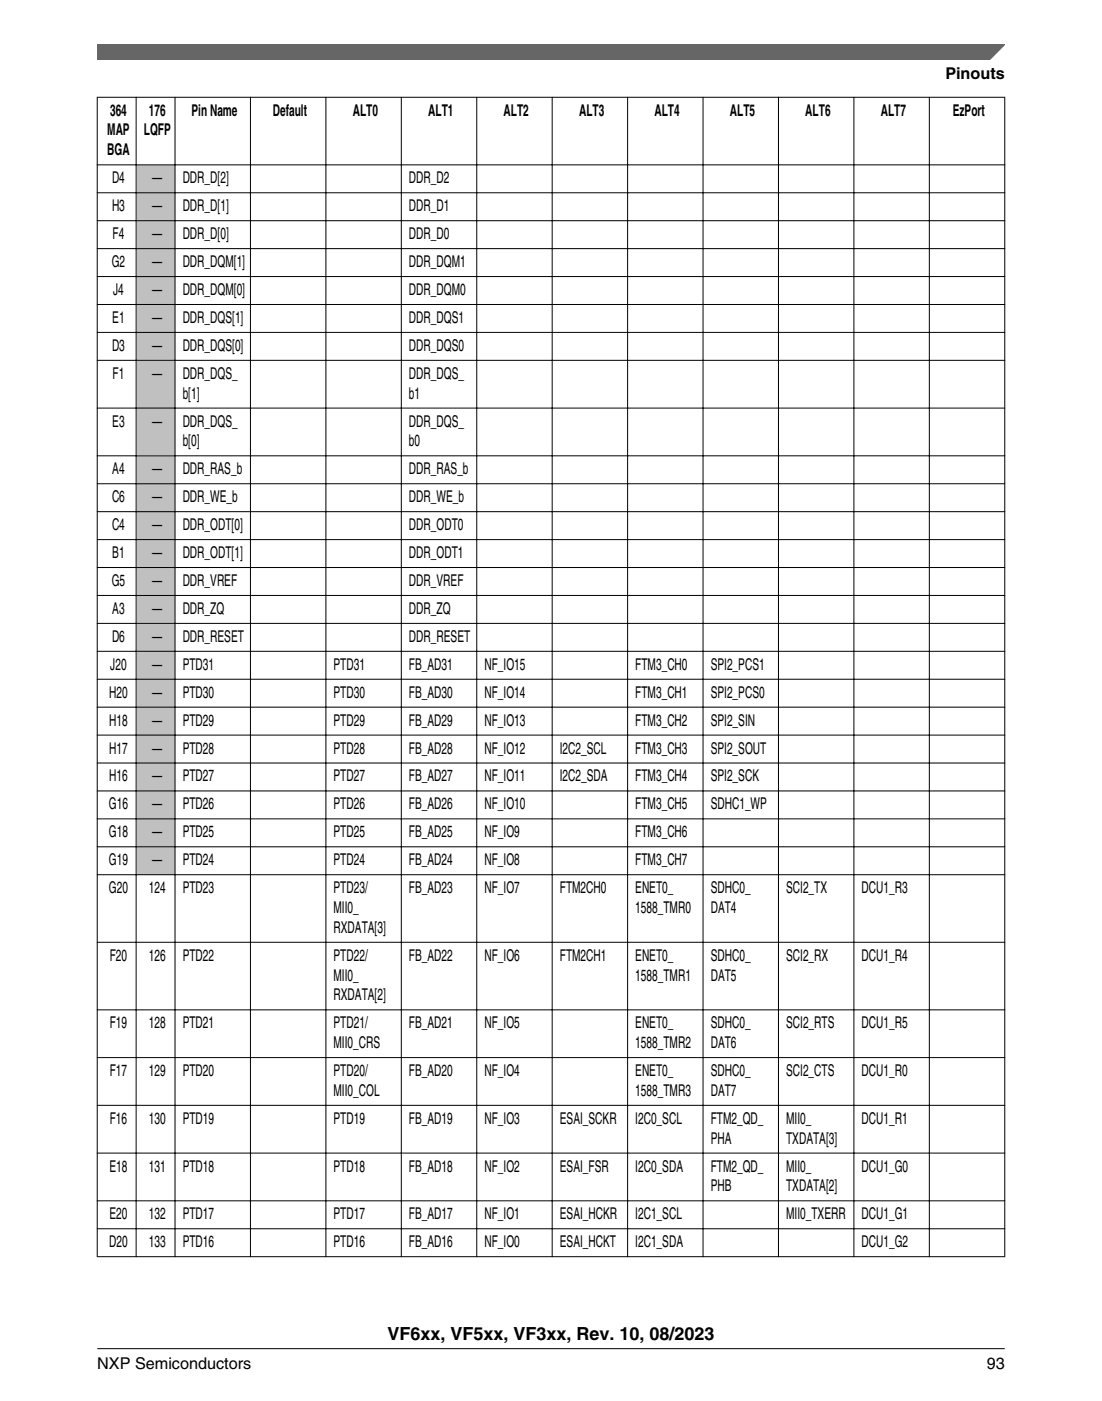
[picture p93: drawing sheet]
<svg xmlns="http://www.w3.org/2000/svg" width="216mm" height="274mm" viewBox="0 0 216 274" stroke-linecap="round" stroke-linejoin="round" font-family="sans-serif">
<defs><g id="words">
<text font-size="3.5" x="75.9" y="262.3">VF6xx, VF5xx, VF3xx, Rev. 10, 08/2023</text>
<g font-size="3.2">
<text x="185.2" y="15.5">Pinouts</text>
<text x="21.6" y="22.6">364</text>
<text x="29.2" y="22.6">176</text>
<text x="37.5" y="22.6">Pin Name</text>
<text x="53.4" y="22.6">Default</text>
<text x="69.1" y="22.6">ALT0</text>
<text x="83.9" y="22.6">ALT1</text>
<text x="98.7" y="22.6">ALT2</text>
<text x="113.4" y="22.6">ALT3</text>
<text x="128.2" y="22.6">ALT4</text>
<text x="143" y="22.6">ALT5</text>
<text x="157.8" y="22.6">ALT6</text>
<text x="172.6" y="22.6">ALT7</text>
<text x="186.7" y="22.6">EzPort</text>
<text x="21" y="26.5">MAP</text>
<text x="28.2" y="26.5">LQFP</text>
<text x="21" y="30.4">BGA</text>
<text x="21.9" y="35.9">D4</text>
<text x="29.8" y="35.9">—</text>
<text x="35.8" y="35.9">DDR_D[2]</text>
<text x="80.1" y="35.9">DDR_D2</text>
<text x="21.9" y="41.4">H3</text>
<text x="29.8" y="41.4">—</text>
<text x="35.8" y="41.4">DDR_D[1]</text>
<text x="80.1" y="41.4">DDR_D1</text>
<text x="22.1" y="46.8">F4</text>
<text x="29.8" y="46.8">—</text>
<text x="35.8" y="46.8">DDR_D[0]</text>
<text x="80.1" y="46.8">DDR_D0</text>
<text x="21.9" y="52.3">G2</text>
<text x="29.8" y="52.3">—</text>
<text x="35.8" y="52.3">DDR_DQM[1]</text>
<text x="80.1" y="52.3">DDR_DQM1</text>
<text x="22.2" y="57.8">J4</text>
<text x="29.8" y="57.8">—</text>
<text x="35.8" y="57.8">DDR_DQM[0]</text>
<text x="80.1" y="57.8">DDR_DQM0</text>
<text x="22" y="63.2">E1</text>
<text x="29.8" y="63.2">—</text>
<text x="35.8" y="63.2">DDR_DQS[1]</text>
<text x="80.1" y="63.2">DDR_DQS1</text>
<text x="21.9" y="68.7">D3</text>
<text x="29.8" y="68.7">—</text>
<text x="35.8" y="68.7">DDR_DQS[0]</text>
<text x="80.1" y="68.7">DDR_DQS0</text>
<text x="22.1" y="74.2">F1</text>
<text x="29.8" y="74.2">—</text>
<text x="35.8" y="74.2">DDR_DQS_</text>
<text x="80.1" y="74.2">DDR_DQS_</text>
<text x="22" y="83.5">E3</text>
<text x="29.8" y="83.5">—</text>
<text x="35.8" y="78">b[1]</text>
<text x="35.8" y="83.5">DDR_DQS_</text>
<text x="80.1" y="78">b1</text>
<text x="80.1" y="83.5">DDR_DQS_</text>
<text x="35.8" y="87.4">b[0]</text>
<text x="80.1" y="87.4">b0</text>
<text x="22" y="92.9">A4</text>
<text x="29.8" y="92.9">—</text>
<text x="35.8" y="92.9">DDR_RAS_b</text>
<text x="80.1" y="92.9">DDR_RAS_b</text>
<text x="21.9" y="98.3">C6</text>
<text x="29.8" y="98.3">—</text>
<text x="35.8" y="98.3">DDR_WE_b</text>
<text x="80.1" y="98.3">DDR_WE_b</text>
<text x="21.9" y="103.8">C4</text>
<text x="29.8" y="103.8">—</text>
<text x="35.8" y="103.8">DDR_ODT[0]</text>
<text x="80.1" y="103.8">DDR_ODT0</text>
<text x="22" y="109.3">B1</text>
<text x="29.8" y="109.3">—</text>
<text x="35.8" y="109.3">DDR_ODT[1]</text>
<text x="80.1" y="109.3">DDR_ODT1</text>
<text x="21.9" y="114.7">G5</text>
<text x="29.8" y="114.7">—</text>
<text x="35.8" y="114.7">DDR_VREF</text>
<text x="80.1" y="114.7">DDR_VREF</text>
<text x="21.9" y="125.7">D6</text>
<text x="22" y="120.2">A3</text>
<text x="29.8" y="120.2">—</text>
<text x="29.8" y="125.7">—</text>
<text x="35.8" y="120.2">DDR_ZQ</text>
<text x="35.8" y="125.7">DDR_RESET</text>
<text x="80.1" y="120.2">DDR_ZQ</text>
<text x="80.1" y="125.7">DDR_RESET</text>
<text x="21.6" y="131.1">J20</text>
<text x="29.8" y="131.1">—</text>
<text x="35.8" y="131.1">PTD31</text>
<text x="65.3" y="131.1">PTD31</text>
<text x="80.1" y="131.1">FB_AD31</text>
<text x="94.9" y="131.1">NF_IO15</text>
<text x="124.5" y="131.1">FTM3_CH0</text>
<text x="139.2" y="131.1">SPI2_PCS1</text>
<text x="21.4" y="136.6">H20</text>
<text x="29.8" y="136.6">—</text>
<text x="35.8" y="136.6">PTD30</text>
<text x="65.3" y="136.6">PTD30</text>
<text x="80.1" y="136.6">FB_AD30</text>
<text x="94.9" y="136.6">NF_IO14</text>
<text x="124.5" y="136.6">FTM3_CH1</text>
<text x="139.2" y="136.6">SPI2_PCS0</text>
<text x="21.4" y="142.1">H18</text>
<text x="29.8" y="142.1">—</text>
<text x="35.8" y="142.1">PTD29</text>
<text x="65.3" y="142.1">PTD29</text>
<text x="80.1" y="142.1">FB_AD29</text>
<text x="94.9" y="142.1">NF_IO13</text>
<text x="124.5" y="142.1">FTM3_CH2</text>
<text x="139.2" y="142.1">SPI2_SIN</text>
<text x="21.4" y="147.5">H17</text>
<text x="29.8" y="147.5">—</text>
<text x="35.8" y="147.5">PTD28</text>
<text x="65.3" y="147.5">PTD28</text>
<text x="80.1" y="147.5">FB_AD28</text>
<text x="94.9" y="147.5">NF_IO12</text>
<text x="109.7" y="147.5">I2C2_SCL</text>
<text x="124.5" y="147.5">FTM3_CH3</text>
<text x="139.2" y="147.5">SPI2_SOUT</text>
<text x="21.4" y="153">H16</text>
<text x="29.8" y="153">—</text>
<text x="35.8" y="153">PTD27</text>
<text x="65.3" y="153">PTD27</text>
<text x="80.1" y="153">FB_AD27</text>
<text x="94.9" y="153">NF_IO11</text>
<text x="109.7" y="153">I2C2_SDA</text>
<text x="124.5" y="153">FTM3_CH4</text>
<text x="139.2" y="153">SPI2_SCK</text>
<text x="21.3" y="158.5">G16</text>
<text x="29.8" y="158.5">—</text>
<text x="35.8" y="158.5">PTD26</text>
<text x="65.3" y="158.5">PTD26</text>
<text x="80.1" y="158.5">FB_AD26</text>
<text x="94.9" y="158.5">NF_IO10</text>
<text x="124.5" y="158.5">FTM3_CH5</text>
<text x="139.2" y="158.5">SDHC1_WP</text>
<text x="21.3" y="163.9">G18</text>
<text x="29.8" y="163.9">—</text>
<text x="35.8" y="163.9">PTD25</text>
<text x="65.3" y="163.9">PTD25</text>
<text x="80.1" y="163.9">FB_AD25</text>
<text x="94.9" y="163.9">NF_IO9</text>
<text x="124.5" y="163.9">FTM3_CH6</text>
<text x="21.3" y="169.4">G19</text>
<text x="29.8" y="169.4">—</text>
<text x="35.8" y="169.4">PTD24</text>
<text x="65.3" y="169.4">PTD24</text>
<text x="80.1" y="169.4">FB_AD24</text>
<text x="94.9" y="169.4">NF_IO8</text>
<text x="124.5" y="169.4">FTM3_CH7</text>
<text x="21.3" y="174.9">G20</text>
<text x="29.2" y="174.9">124</text>
<text x="35.8" y="174.9">PTD23</text>
<text x="65.3" y="174.9">PTD23/</text>
<text x="65.3" y="178.8">MII0_</text>
<text x="80.1" y="174.9">FB_AD23</text>
<text x="94.9" y="174.9">NF_IO7</text>
<text x="109.7" y="174.9">FTM2CH0</text>
<text x="124.5" y="174.9">ENET0_</text>
<text x="124.5" y="178.8">1588_TMR0</text>
<text x="139.2" y="174.9">SDHC0_</text>
<text x="139.2" y="178.8">DAT4</text>
<text x="154" y="174.9">SCI2_TX</text>
<text x="168.8" y="174.9">DCU1_R3</text>
<text x="65.3" y="182.6">RXDATA[3]</text>
<text x="21.5" y="188.1">F20</text>
<text x="29.2" y="188.1">126</text>
<text x="35.8" y="188.1">PTD22</text>
<text x="65.3" y="188.1">PTD22/</text>
<text x="65.3" y="192">MII0_</text>
<text x="80.1" y="188.1">FB_AD22</text>
<text x="94.9" y="188.1">NF_IO6</text>
<text x="109.7" y="188.1">FTM2CH1</text>
<text x="124.5" y="188.1">ENET0_</text>
<text x="124.5" y="192">1588_TMR1</text>
<text x="139.2" y="188.1">SDHC0_</text>
<text x="139.2" y="192">DAT5</text>
<text x="154" y="188.1">SCI2_RX</text>
<text x="168.8" y="188.1">DCU1_R4</text>
<text x="65.3" y="195.9">RXDATA[2]</text>
<text x="21.5" y="201.3">F19</text>
<text x="29.2" y="201.3">128</text>
<text x="35.8" y="201.3">PTD21</text>
<text x="65.3" y="201.3">PTD21/</text>
<text x="80.1" y="201.3">FB_AD21</text>
<text x="94.9" y="201.3">NF_IO5</text>
<text x="124.5" y="201.3">ENET0_</text>
<text x="139.2" y="201.3">SDHC0_</text>
<text x="154" y="201.3">SCI2_RTS</text>
<text x="168.8" y="201.3">DCU1_R5</text>
<text x="65.3" y="205.2">MII0_CRS</text>
<text x="124.5" y="205.2">1588_TMR2</text>
<text x="139.2" y="205.2">DAT6</text>
<text x="21.5" y="210.7">F17</text>
<text x="29.2" y="210.7">129</text>
<text x="35.8" y="210.7">PTD20</text>
<text x="65.3" y="210.7">PTD20/</text>
<text x="65.3" y="214.6">MII0_COL</text>
<text x="80.1" y="210.7">FB_AD20</text>
<text x="94.9" y="210.7">NF_IO4</text>
<text x="124.5" y="210.7">ENET0_</text>
<text x="124.5" y="214.6">1588_TMR3</text>
<text x="139.2" y="210.7">SDHC0_</text>
<text x="139.2" y="214.6">DAT7</text>
<text x="154" y="210.7">SCI2_CTS</text>
<text x="168.8" y="210.7">DCU1_R0</text>
<text x="21.5" y="220">F16</text>
<text x="29.2" y="220">130</text>
<text x="35.8" y="220">PTD19</text>
<text x="65.3" y="220">PTD19</text>
<text x="80.1" y="220">FB_AD19</text>
<text x="94.9" y="220">NF_IO3</text>
<text x="109.7" y="220">ESAI_SCKR</text>
<text x="124.5" y="220">I2C0_SCL</text>
<text x="139.2" y="220">FTM2_QD_</text>
<text x="154" y="220">MII0_</text>
<text x="168.8" y="220">DCU1_R1</text>
<text x="139.2" y="223.9">PHA</text>
<text x="154" y="223.9">TXDATA[3]</text>
<text x="21.4" y="229.4">E18</text>
<text x="29.2" y="229.4">131</text>
<text x="35.8" y="229.4">PTD18</text>
<text x="65.3" y="229.4">PTD18</text>
<text x="80.1" y="229.4">FB_AD18</text>
<text x="94.9" y="229.4">NF_IO2</text>
<text x="109.7" y="229.4">ESAI_FSR</text>
<text x="124.5" y="229.4">I2C0_SDA</text>
<text x="139.2" y="229.4">FTM2_QD_</text>
<text x="139.2" y="233.3">PHB</text>
<text x="154" y="229.4">MII0_</text>
<text x="154" y="233.3">TXDATA[2]</text>
<text x="168.8" y="229.4">DCU1_G0</text>
<text x="21.4" y="238.7">E20</text>
<text x="29.2" y="238.7">132</text>
<text x="35.8" y="238.7">PTD17</text>
<text x="65.3" y="238.7">PTD17</text>
<text x="80.1" y="238.7">FB_AD17</text>
<text x="94.9" y="238.7">NF_IO1</text>
<text x="109.7" y="238.7">ESAI_HCKR</text>
<text x="124.5" y="238.7">I2C1_SCL</text>
<text x="154" y="238.7">MII0_TXERR</text>
<text x="168.8" y="238.7">DCU1_G1</text>
<text x="21.4" y="244.2">D20</text>
<text x="29.2" y="244.2">133</text>
<text x="35.8" y="244.2">PTD16</text>
<text x="65.3" y="244.2">PTD16</text>
<text x="80.1" y="244.2">FB_AD16</text>
<text x="94.9" y="244.2">NF_IO0</text>
<text x="109.7" y="244.2">ESAI_HCKT</text>
<text x="124.5" y="244.2">I2C1_SDA</text>
<text x="168.8" y="244.2">DCU1_G2</text>
<text x="19" y="268">NXP Semiconductors</text>
<text x="193.3" y="268">93</text>
</g>
</g></defs>
<g fill="#c0c0c0">
<path d="M26.8 32.4h7.4v5.3h-7.4z" fill-rule="evenodd"/>
<path d="M26.8 37.8h7.4v5.3h-7.4z" fill-rule="evenodd"/>
<path d="M26.8 43.3h7.4v5.3h-7.4z" fill-rule="evenodd"/>
<path d="M26.8 48.8h7.4v5.3h-7.4z" fill-rule="evenodd"/>
<path d="M26.8 54.2h7.4v5.3h-7.4z" fill-rule="evenodd"/>
<path d="M26.8 59.7h7.4v5.3h-7.4z" fill-rule="evenodd"/>
<path d="M26.8 65.2h7.4v5.3h-7.4z" fill-rule="evenodd"/>
<path d="M26.8 70.6h7.4v9.2h-7.4z" fill-rule="evenodd"/>
<path d="M26.8 80h7.4v9.2h-7.4z" fill-rule="evenodd"/>
<path d="M26.8 89.3h7.4v5.3h-7.4z" fill-rule="evenodd"/>
<path d="M26.8 94.8h7.4v5.3h-7.4z" fill-rule="evenodd"/>
<path d="M26.8 100.3h7.4v5.3h-7.4z" fill-rule="evenodd"/>
<path d="M26.8 105.7h7.4v5.3h-7.4z" fill-rule="evenodd"/>
<path d="M26.8 111.2h7.4v5.3h-7.4z" fill-rule="evenodd"/>
<path d="M26.8 116.7h7.4v5.3h-7.4z" fill-rule="evenodd"/>
<path d="M26.8 122.1h7.4v5.3h-7.4z" fill-rule="evenodd"/>
<path d="M26.8 127.6h7.4v5.3h-7.4z" fill-rule="evenodd"/>
<path d="M26.8 133.1h7.4v5.3h-7.4z" fill-rule="evenodd"/>
<path d="M26.8 138.6h7.4v5.2h-7.4z" fill-rule="evenodd"/>
<path d="M26.8 144h7.4v5.3h-7.4z" fill-rule="evenodd"/>
<path d="M26.8 149.5h7.4v5.3h-7.4z" fill-rule="evenodd"/>
<path d="M26.8 155h7.4v5.2h-7.4z" fill-rule="evenodd"/>
<path d="M26.8 160.4h7.4v5.3h-7.4z" fill-rule="evenodd"/>
<path d="M26.8 165.9h7.4v5.3h-7.4z" fill-rule="evenodd"/>
</g>
<g fill="none" stroke="#000" stroke-width=".2">
<path d="M19 19h177.9M19 19v227.2M26.7 19v227.2M34.3 19v227.2M49.1 19v227.2M63.8 19v227.2M78.6 19v227.2M93.4 19v227.2M108.2 19v227.2M123 19v227.2M137.7 19v227.2M152.5 19v227.2"/>
<path d="M167.3 19v227.2M182.1 19v227.2M196.8 19v227.2M19 32.3h177.9M19 37.7h177.9M19 43.2h177.9M19 48.7h177.9M19 54.2h177.9M19 59.6h177.9M19 65.1h177.9M19 70.6h177.9M19 79.9h177.9"/>
<path d="M19 89.3h177.9M19 94.7h177.9M19 100.2h177.9M19 105.7h177.9M19 111.1h177.9M19 116.6h177.9M19 122.1h177.9M19 127.5h177.9M19 133h177.9M19 138.5h177.9M19 143.9h177.9M19 149.4h177.9"/>
<path d="M19 154.9h177.9M19 160.3h177.9M19 165.8h177.9M19 171.3h177.9M19 184.5h177.9M19 197.7h177.9M19 207.1h177.9M19 216.4h177.9M19 225.8h177.9M19 235.1h177.9M19 240.6h177.9M19 246.1h177.9"/>
</g>
<path d="M19 8.7h177.8l-5.6 3h-172.2z" fill="#666"/>
<path d="M19 11.7v-3h177.8l-3 3" fill="none" stroke="#666" stroke-width=".28"/>
<path d="M19 264.1h177.8" fill="none" stroke="#000" stroke-width=".2"/>
<use href="#words"/>
</svg>
